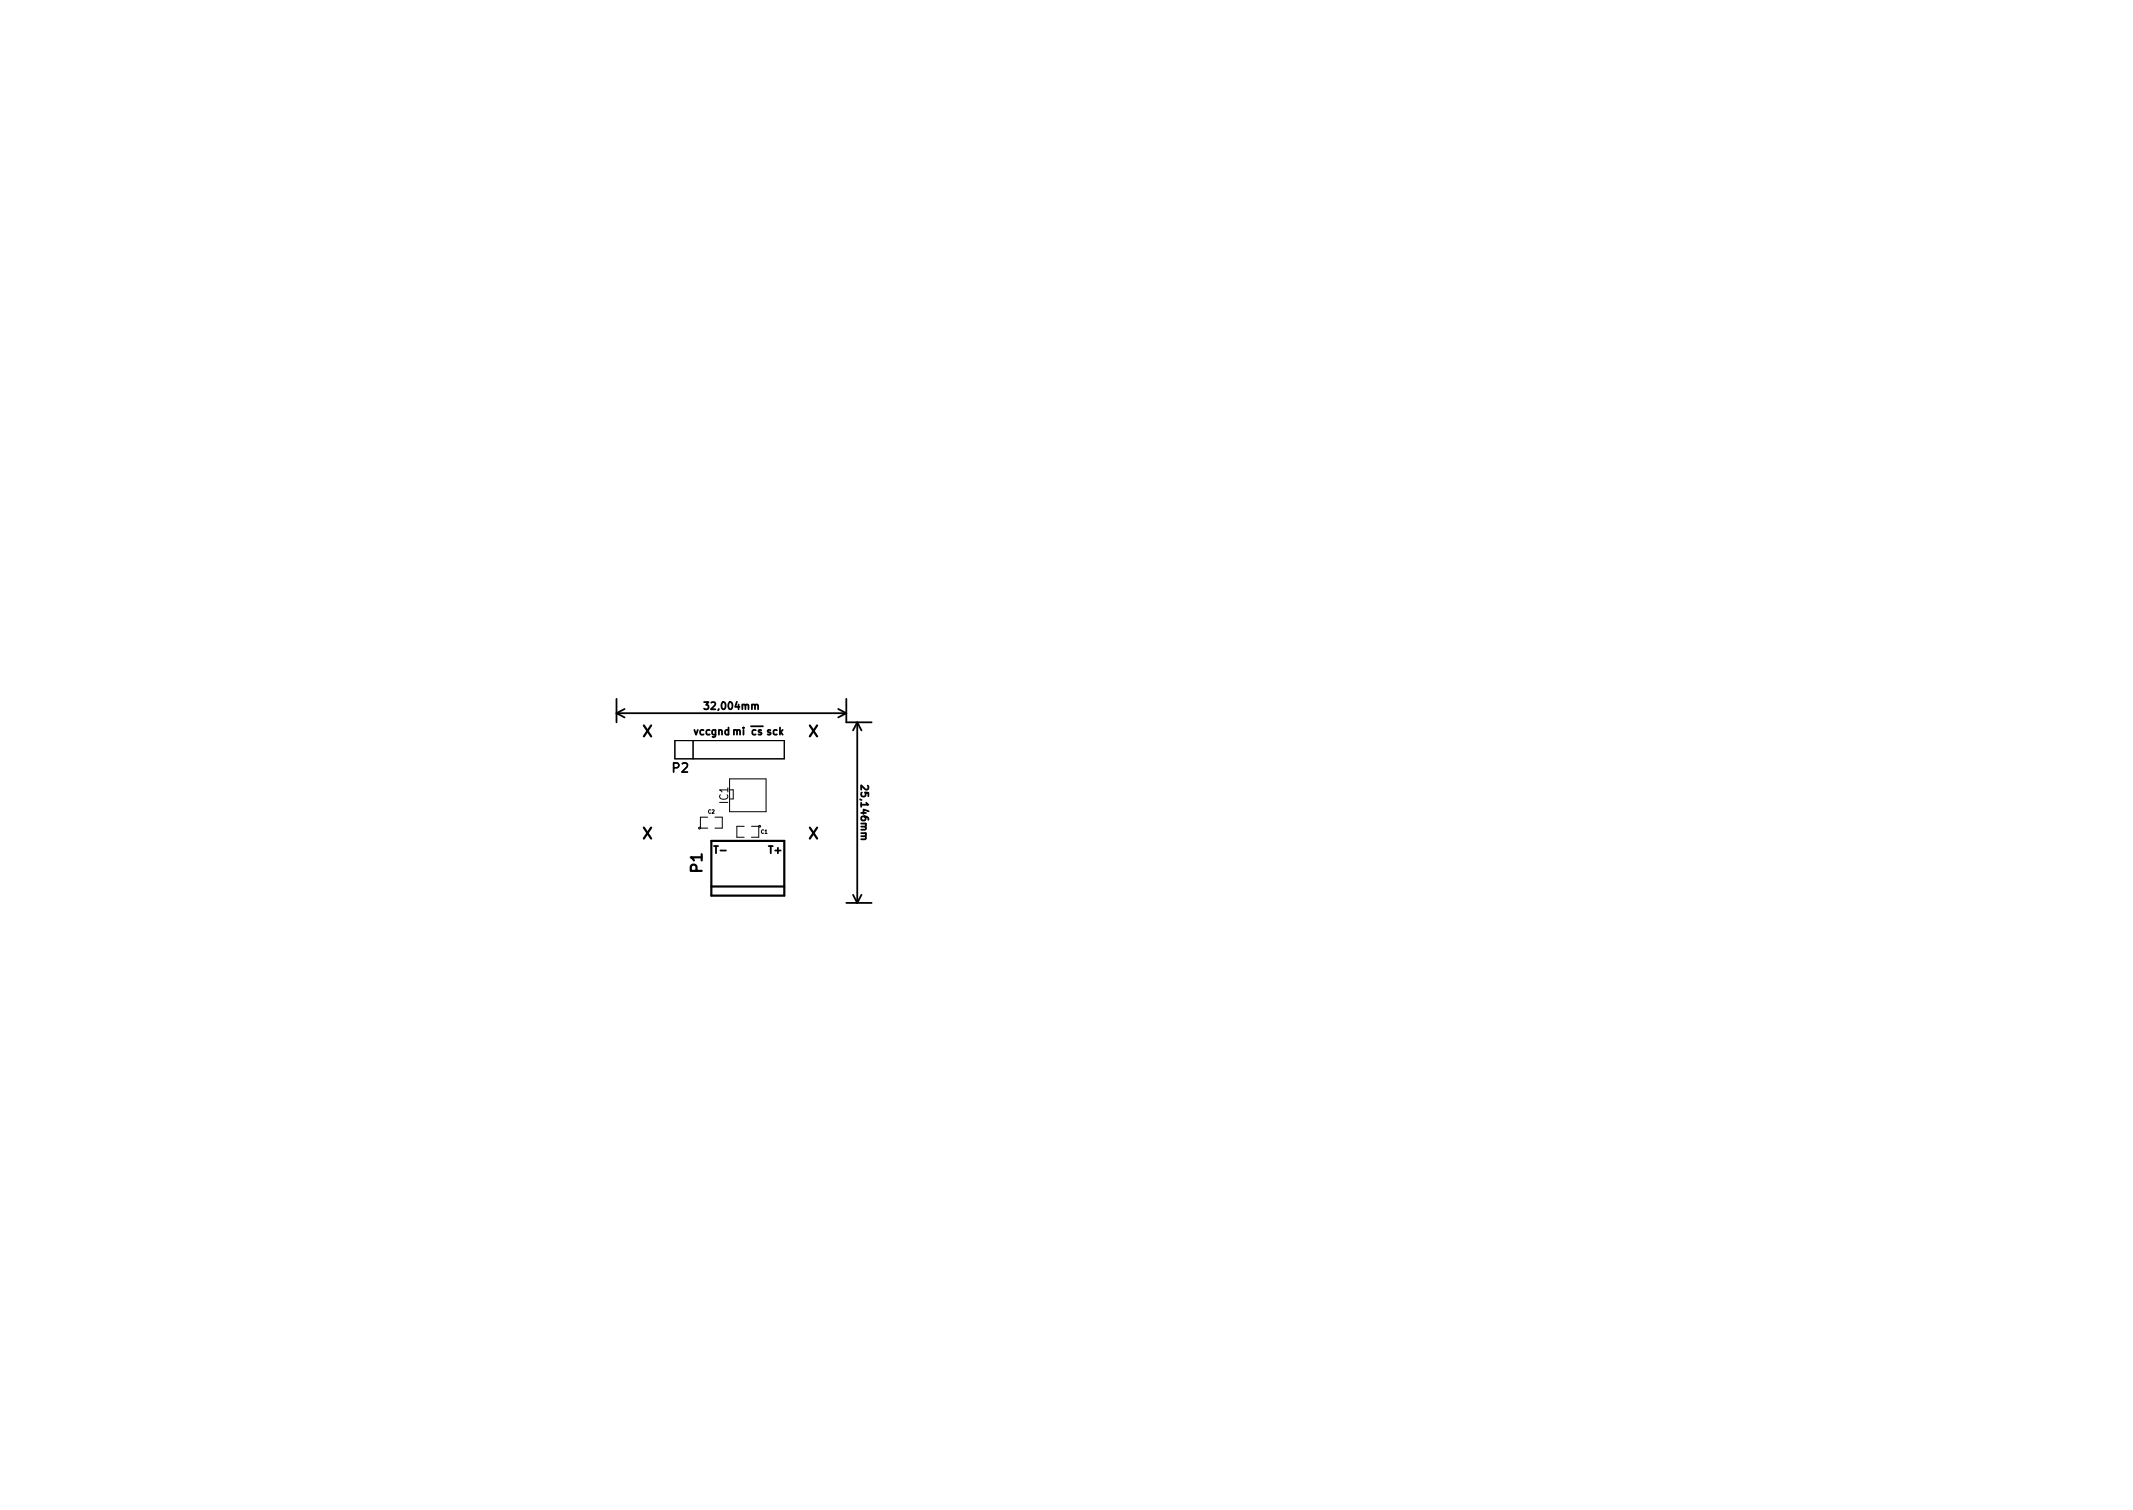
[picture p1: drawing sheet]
<svg xmlns="http://www.w3.org/2000/svg" width="297mm" height="210mm" viewBox="0 0 297 210" stroke-linecap="round" stroke-linejoin="round" font-family="sans-serif">
<defs><g id="words">
<g font-size="2.1">
<text x="89.5" y="102.6">X</text>
<text x="112.6" y="102.6">X</text>
<text x="89.5" y="116.8">X</text>
<text x="112.6" y="116.8">X</text>
<text x="97.8" y="121.4" transform="rotate(-90 97.8 121.4)">P1</text>
</g>
<text font-size="1.8" x="93.7" y="107.6">P2</text>
<text font-size="1.6" x="101.4" y="111.8" transform="rotate(-90 101.4 111.8)">IC1</text>
<g font-size="1.4">
<text x="98.5" y="98.8">32,004mm</text>
<text x="96.6" y="102.3">vccgnd mi cs sck</text>
<text x="119.9" y="109.8" transform="rotate(90 119.9 109.8)">25,146mm</text>
<text x="99.7" y="118.9">T-</text>
<text x="107.1" y="118.9">T+</text>
</g>
<g font-size=".7">
<text x="98.6" y="113.3">C2</text>
<text x="106" y="116.1">C1</text>
</g>
</g></defs>
<g fill="none" stroke="#000" stroke-width=".25">
<path d="M85.9 99.3h32M85.9 97.3v3.3M85.9 99.3l1.1 .6M87 98.7l-1.1 .6M116.7 98.7l1.2 .6M117.9 97.3v3.3h3.5M117.9 99.3l-1.2 .6M119.4 100.6v25.1M119.4 100.6l-.6 1.1M119.4 100.6l.6 1.1M117.9 125.7h3.5M118.8 124.6l.6 1.1"/>
<path d="M120 124.6l-.6 1.1"/>
</g>
<path d="M94 103.1h15.2v2.6h-15.2zM96.5 103.1v2.6" fill="none" stroke="#000" stroke-width=".15"/>
<g fill="none" stroke="#000" stroke-width=".14">
<path d="M98.6 113.8h-1.1v1.5h1.1M99.6 113.8h1v1.5h-1M101.6 108.5h5.1v4.5h-5.1zM101.6 110h.5v1.2h-.5M103.6 115.1h-1v1.5h1M104.6 115.1h1.1v1.5h-1.1"/>
<circle cx="97.4" cy="115.3" r=".13"/>
<circle cx="105.8" cy="115.1" r=".13"/>
</g>
<path d="M99.1 117.1h10.1v7.6h-10.1zM99.1 123.4h10.1" fill="none" stroke="#000" stroke-width=".3"/>
<use href="#words"/>
</svg>
